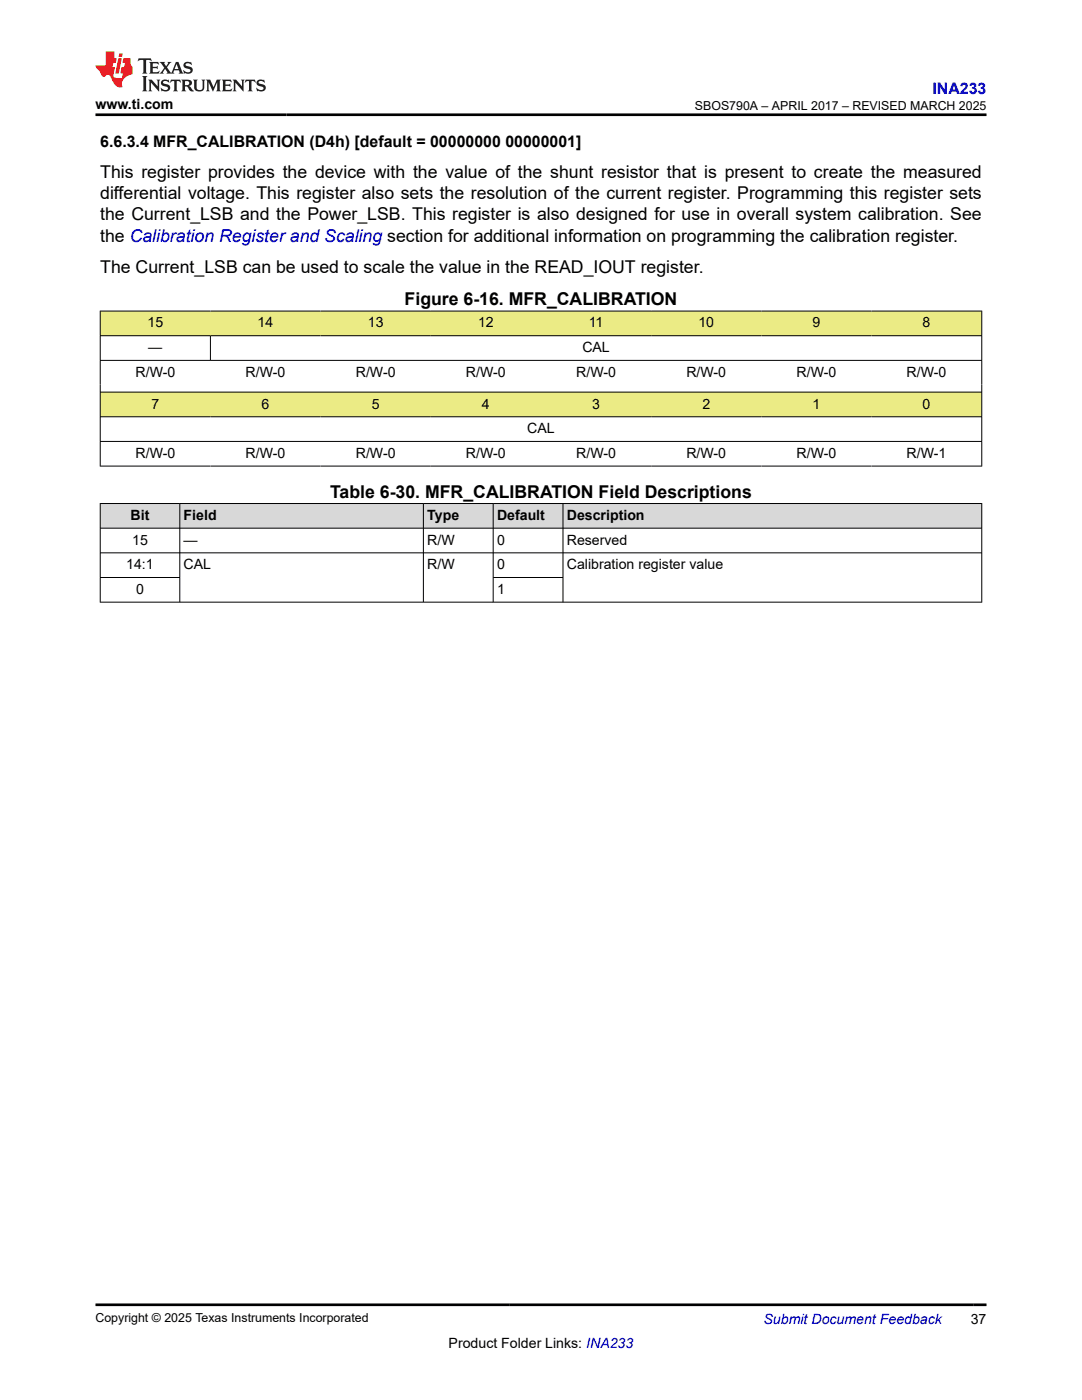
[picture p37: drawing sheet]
<svg xmlns="http://www.w3.org/2000/svg" width="216mm" height="279mm" viewBox="0 0 216 279" stroke-linecap="round" stroke-linejoin="round" font-family="sans-serif">
<defs><g id="words">
<g font-size="3.5">
<text x="20" y="35.5">This register provides the device with the value of the shunt resistor that is present to create the measured</text>
<text x="20" y="39.8">differential voltage. This register also sets the resolution of the current register. Programming this register sets</text>
<text x="20" y="44">the Current_LSB and the Power_LSB. This register is also designed for use in overall system calibration. See</text>
<text x="20" y="48.2">the Calibration Register and Scaling section for additional information on programming the calibration register.</text>
<text x="20" y="54.6">The Current_LSB can be used to scale the value in the READ_IOUT register.</text>
<text x="80.7" y="60.9">Figure 6-16. MFR_CALIBRATION</text>
<text x="65.9" y="99.3">Table 6-30. MFR_CALIBRATION Field Descriptions</text>
</g>
<text font-size="3.2" fill="#00f" x="186.1" y="18.7">INA233</text>
<text font-size="3.2" x="20" y="29.3">6.6.3.4 MFR_CALIBRATION (D4h) [default = 00000000 00000001]</text>
<g font-size="2.8">
<text x="19" y="21.8">www.ti.com</text>
<text x="29.5" y="65.4">15</text>
<text x="51.4" y="65.4">14</text>
<text x="73.4" y="65.4">13</text>
<text x="95.4" y="65.4">12</text>
<text x="117.5" y="65.4">11</text>
<text x="139.4" y="65.4">10</text>
<text x="162.1" y="65.4">9</text>
<text x="184.1" y="65.4">8</text>
<text x="29.6" y="70.3">—</text>
<text x="116.2" y="70.3">CAL</text>
<text x="27.1" y="75.2">R/W-0</text>
<text x="49" y="75.2">R/W-0</text>
<text x="71" y="75.2">R/W-0</text>
<text x="93" y="75.2">R/W-0</text>
<text x="115" y="75.2">R/W-0</text>
<text x="137" y="75.2">R/W-0</text>
<text x="158.9" y="75.2">R/W-0</text>
<text x="180.9" y="75.2">R/W-0</text>
<text x="30.2" y="81.5">7</text>
<text x="52.2" y="81.5">6</text>
<text x="74.2" y="81.5">5</text>
<text x="96.2" y="81.5">4</text>
<text x="118.2" y="81.5">3</text>
<text x="140.1" y="81.5">2</text>
<text x="162.1" y="81.5">1</text>
<text x="184.1" y="81.5">0</text>
<text x="105.2" y="86.4">CAL</text>
<text x="27.1" y="91.4">R/W-0</text>
<text x="49" y="91.4">R/W-0</text>
<text x="71" y="91.4">R/W-0</text>
<text x="93" y="91.4">R/W-0</text>
<text x="115" y="91.4">R/W-0</text>
<text x="137" y="91.4">R/W-0</text>
<text x="158.9" y="91.4">R/W-0</text>
<text x="180.9" y="91.4">R/W-1</text>
<text x="26.1" y="103.8">Bit</text>
<text x="36.6" y="103.8">Field</text>
<text x="85.3" y="103.8">Type</text>
<text x="99.2" y="103.8">Default</text>
<text x="113.1" y="103.8">Description</text>
<text x="25.2" y="113.6">14:1</text>
<text x="26.4" y="108.7">15</text>
<text x="36.6" y="108.7">—</text>
<text x="36.6" y="113.6">CAL</text>
<text x="85.3" y="108.7">R/W</text>
<text x="85.3" y="113.6">R/W</text>
<text x="99.2" y="108.7">0</text>
<text x="99.2" y="113.6">0</text>
<text x="113.1" y="108.7">Reserved</text>
<text x="113.1" y="113.6">Calibration register value</text>
<text x="27.2" y="118.5">0</text>
<text x="99.2" y="118.5">1</text>
<text x="89.5" y="269">Product Folder Links: INA233</text>
<text x="193.7" y="264.2">37</text>
</g>
<text font-size="2.8" fill="#00f" x="152.4" y="264.2">Submit Document Feedback</text>
<g font-size="2.5">
<text x="138.7" y="21.9">SBOS790A – APRIL 2017 – REVISED MARCH 2025</text>
<text x="19" y="263.9">Copyright © 2025 Texas Instruments Incorporated</text>
</g>
</g></defs>
<g fill="#ebeb85">
<path d="M20 62.1h175.9v4.9h-175.9z" fill-rule="evenodd"/>
<path d="M20 78.3h175.9v4.9h-175.9z" fill-rule="evenodd"/>
<path d="M20.1 62.1h21.9v4.8h-21.9z" fill-rule="evenodd"/>
<path d="M42 62.1h22v4.8h-22z" fill-rule="evenodd"/>
<path d="M64 62.1h22v4.8h-22z" fill-rule="evenodd"/>
<path d="M86 62.1h21.9v4.8h-21.9z" fill-rule="evenodd"/>
<path d="M108 62.1h21.9v4.8h-21.9z" fill-rule="evenodd"/>
<path d="M129.9 62.1h22v4.8h-22z" fill-rule="evenodd"/>
<path d="M151.9 62.1h22v4.8h-22z" fill-rule="evenodd"/>
<path d="M173.9 62.1h21.9v4.8h-21.9z" fill-rule="evenodd"/>
<path d="M20.1 78.3h21.9v4.8h-21.9z" fill-rule="evenodd"/>
<path d="M42 78.3h22v4.8h-22z" fill-rule="evenodd"/>
<path d="M64 78.3h22v4.8h-22z" fill-rule="evenodd"/>
<path d="M86 78.3h21.9v4.8h-21.9z" fill-rule="evenodd"/>
<path d="M108 78.3h21.9v4.8h-21.9z" fill-rule="evenodd"/>
<path d="M129.9 78.3h22v4.8h-22z" fill-rule="evenodd"/>
<path d="M151.9 78.3h22v4.8h-22z" fill-rule="evenodd"/>
<path d="M173.9 78.3h21.9v4.8h-21.9z" fill-rule="evenodd"/>
</g>
<path d="M19.9 62.1h176.1M19.9 67h176.1M19.9 71.9h176.1M19.9 78.3h176.1M20 62v31.1M42 67v5M195.9 62v31.1M19.9 83.2h176.1M19.9 88.1h176.1M19.9 93h176.1" fill="none" stroke="#000" stroke-width=".2"/>
<g fill="#d8d8d8">
<path d="M20 100.5h175.9v4.9h-175.9z" fill-rule="evenodd"/>
<path d="M20.1 100.6h15.7v4.7h-15.7z" fill-rule="evenodd"/>
<path d="M35.9 100.6h48.5v4.7h-48.5z" fill-rule="evenodd"/>
<path d="M84.5 100.6h13.8v4.7h-13.8z" fill-rule="evenodd"/>
<path d="M98.5 100.6h13.8v4.7h-13.8z" fill-rule="evenodd"/>
<path d="M112.4 100.6h83.4v4.7h-83.4z" fill-rule="evenodd"/>
</g>
<path d="M19.9 100.5h176.1M19.9 105.4h176.1M19.9 110.3h176.1M19.9 115.3h16M20 100.4v19.8M35.9 100.4v19.8M84.5 100.4v19.8M98.4 100.4v19.8M98.4 115.3h14M112.3 100.4v19.8M195.9 100.4v19.8M19.9 120.2h176.1" fill="none" stroke="#000" stroke-width=".2"/>
<path d="M27.7 11.6l-.2 .6 .5-.2h.6v.1v2.2l-.2 .4h1l-.2-.4v-2.2v-.1h.5l.5 .2-.1-.6zM29.8 12.4l.2 .3v1.6l-.2 .4h1.9l.1-.6a1.08 1.08 0 0 1-1.3 .2v-.7h.6l.4 .2v-.7l-.4 .2h-.6v-.5l.2-.2a1 1 0 0 1 1 .3l-.1-.5zM31.8 12.4l1 1.1-1 1.2h.9l-.2-.2 .4-.8 .5 .8-.2 .2h1.6l-.2-.2 .1-.5h1l.1 .5-.1 .2h.9l-.2-.4-.8-1.9h-.5l-1 2.1-.8-1.1 .9-1h-.8l.2 .2-.5 .6-.3-.6 .1-.2zM35.2 12.8l.4 1h-.8zM36.8 12.5a.65 .65 0 0 0-.2 .7 .65 .65 0 0 0 .6 .5l.7 .1 .1 .3a.79 .79 0 0 1-.7 .4 .79 .79 0 0 1-.7-.5l.1 .7 .2-.1a.93 .93 0 0 0 1.1 0 .93 .93 0 0 0 .4-.9 1.46 1.46 0 0 0-1.2-.6l-.1-.3a1.09 1.09 0 0 1 1.2 .2l-.2-.6-.1 .1-.6-.2zM28.4 15.2l.2 .4v2.2l-.2 .4h1l-.2-.4v-2.2l.2-.4zM29.6 15.9l.2 .4v1.5l-.2 .4h.8l-.3-.4v-1.3l1.7 1.8v-2l.2-.4h-.8l.2 .2 .1 1.1-1.2-1.3zM32.3 16a.65 .65 0 0 0-.2 .8 .65 .65 0 0 0 .7 .4l.6 .2 .1 .2a.79 .79 0 0 1-.7 .4 .79 .79 0 0 1-.7-.5l.1 .7 .2-.1a.93 .93 0 0 0 1.1 .1 .93 .93 0 0 0 .4-1 1.46 1.46 0 0 0-1.2-.5l-.1-.4a1.09 1.09 0 0 1 1.2 .2l-.2-.6-.1 .1-.6-.1zM34.1 15.9l-.1 .6a.63 .63 0 0 1 .7-.3l.1 1.6-.3 .4h1l-.2-.4v-1.6a.66 .66 0 0 1 .8 .3l-.1-.6zM36.2 15.9l.2 .4v1.5l-.2 .4h.9l-.2-.2v-.7h.5l.1 .2a.79 .79 0 0 0 1.2 .6l-1-.9a.61 .61 0 0 0 .6-.6 .61 .61 0 0 0-.5-.7zM36.9 16.2h.2a.47 .47 0 0 1 .5 .1 .47 .47 0 0 1 .1 .5l-.2 .1-.6 .1zM38.5 15.9l.2 .2a2.27 2.27 0 0 0 .4 2 1.04 1.04 0 0 0 1.7-.7v-1.3l.2-.2h-.8l.2 .4v1.1a.6 .6 0 0 1-.6 .6 .6 .6 0 0 1-.6-.6v-1.1l.3-.4zM41.1 15.9l.2 .4v1.5l-.2 .4h.7l-.2-.4v-1.4l.9 1.9 .8-1.9v1.4l-.2 .4h1l-.3-.4v-1.5l.3-.4h-.8l-.7 1.5-.7-1.5zM44.3 15.9l.2 .4v1.5l-.2 .4h1.9l.1-.6a1.09 1.09 0 0 1-1.3 .2v-.7h.6l.4 .2v-.6l-.4 .2h-.6v-.6l.2-.1a1.01 1.01 0 0 1 1 .3l-.1-.6zM46.4 15.9l.3 .4v1.5l-.3 .4h.8l-.2-.4v-1.3l1.6 1.8v-2l.2-.4h-.7l.2 .2v1.1l-1.2-1.3zM49 15.9l-.1 .6a.63 .63 0 0 1 .8-.3v1.6l-.3 .4h1l-.2-.4v-1.6a.66 .66 0 0 1 .8 .3l-.1-.6zM51.4 16a.65 .65 0 0 0-.2 .8 .65 .65 0 0 0 .6 .4l.6 .2 .2 .2a.79 .79 0 0 1-.8 .4 .79 .79 0 0 1-.6-.5l.1 .7 .2-.1a.93 .93 0 0 0 1 .1 .93 .93 0 0 0 .5-1 1.46 1.46 0 0 0-1.3-.5l-.1-.4a1.09 1.09 0 0 1 1.3 .2l-.2-.6-.2 .1-.5-.1z" fill="#231f20"/>
<path d="M21.1 10.3v2.7h-2.1l.1 .4 .9 1a.95 .95 0 0 0 .9 .9 .59 .59 0 0 1 .6-.4 .59 .59 0 0 1 .5 .3l.4 .8a1.59 1.59 0 0 0 2.1 1.4 1.61 1.61 0 0 1 1-2.3l1-.3-.1-1.5a1.59 1.59 0 0 1-.4-1.7h-1.4l-.2 .9h.5l-.1 .9h-.5l-.2 .9v.3l.4 .1-.2 .9h-.6a.73 .73 0 0 1-1.1-.7l.3-1.5h-.5l.2-.9h.5l.2-.9h-.5v-1.3zM23.6 11.6l-.6 3.1h.7l.6-3.1zM23.8 10.7l-.1 .6h.7l.1-.6z" fill="#ed1c24"/>
<path d="M19 22.9h177.8M19 260.4h177.8" fill="none" stroke="#000" stroke-width=".53"/>
<use href="#words"/>
</svg>
